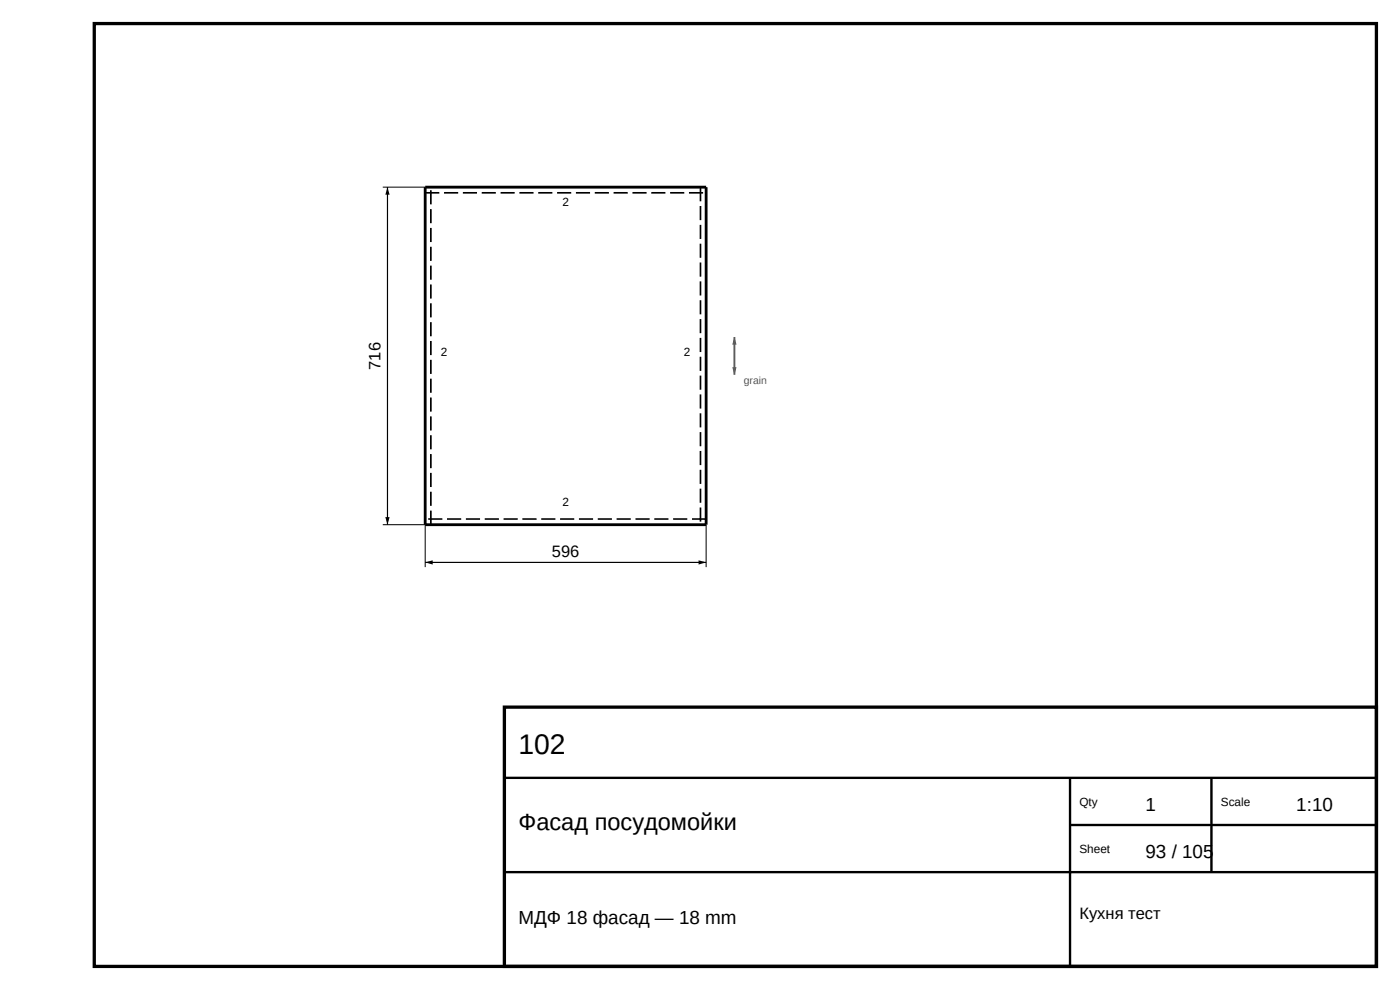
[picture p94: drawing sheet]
<svg xmlns="http://www.w3.org/2000/svg" width="297mm" height="210mm" viewBox="0 0 297 210" stroke-linecap="round" stroke-linejoin="round" font-family="sans-serif">
<defs><g id="words">
<text font-size="6" x="110" y="160">102</text>
<text font-size="5" x="110" y="176">Фасад посудомойки</text>
<g font-size="4">
<text x="243" y="172">1</text>
<text x="275" y="172">1:10</text>
<text x="243" y="182">93 / 105</text>
<text x="110" y="196">МДФ 18 фасад — 18 mm</text>
</g>
<g font-size="3.5">
<text x="80.7" y="78.4" transform="rotate(-90 80.7 78.4)">716</text>
<text x="117.1" y="118.1">596</text>
<text x="229" y="195">Кухня тест</text>
</g>
<g font-size="2.5">
<text x="119.3" y="43.7">2</text>
<text x="93.5" y="75.5">2</text>
<text x="145.1" y="75.5">2</text>
<text x="119.3" y="107.3">2</text>
<text x="229" y="171">Qty</text>
<text x="259" y="171">Scale</text>
<text x="229" y="181">Sheet</text>
</g>
<text font-size="2.2" fill="#555" x="157.8" y="81.5">grain</text>
</g></defs>
<path d="M20 5h272v200h-272zM107 150h185v55h-185z" fill="none" stroke="#000" stroke-width=".7" stroke-linecap="butt"/>
<path d="M107 165h185M227 165v40M227 175h65M257 165v20M107 185h185" fill="none" stroke="#000" stroke-width=".5"/>
<path d="M90.2 39.7h59.6v71.6h-59.6z" fill="none" stroke="#000" stroke-width=".6"/>
<path d="M148.6 39.7v71.6M90.2 40.9h59.6M91.4 111.3v-71.6M149.8 110.1h-59.6" fill="none" stroke="#000" stroke-width=".35" stroke-dasharray="3 1" stroke-linecap="butt"/>
<path d="M81.2 39.7h9M81.2 111.3h9v9M149.8 111.3v9" fill="none" stroke="#000" stroke-width=".21"/>
<path d="M82.2 39.7v71.6M90.2 119.3h59.6" fill="none" stroke="#000" stroke-width=".25"/>
<path d="M82.2 39.7l.4 1.6h-.9zM81.7 109.7h.9l-.4 1.6zM90.2 119.3l1.6-.4v.9zM148.2 118.9l1.6 .4-1.6 .5z" fill="#000"/>
<path d="M155.8 71.5v8" fill="none" stroke="#555" stroke-width=".4"/>
<g fill="#555">
<path d="M155.3 77.9h.9l-.4 1.6z"/>
<path d="M155.8 71.5l.4 1.6h-.9z"/>
</g>
<use href="#words"/>
</svg>
